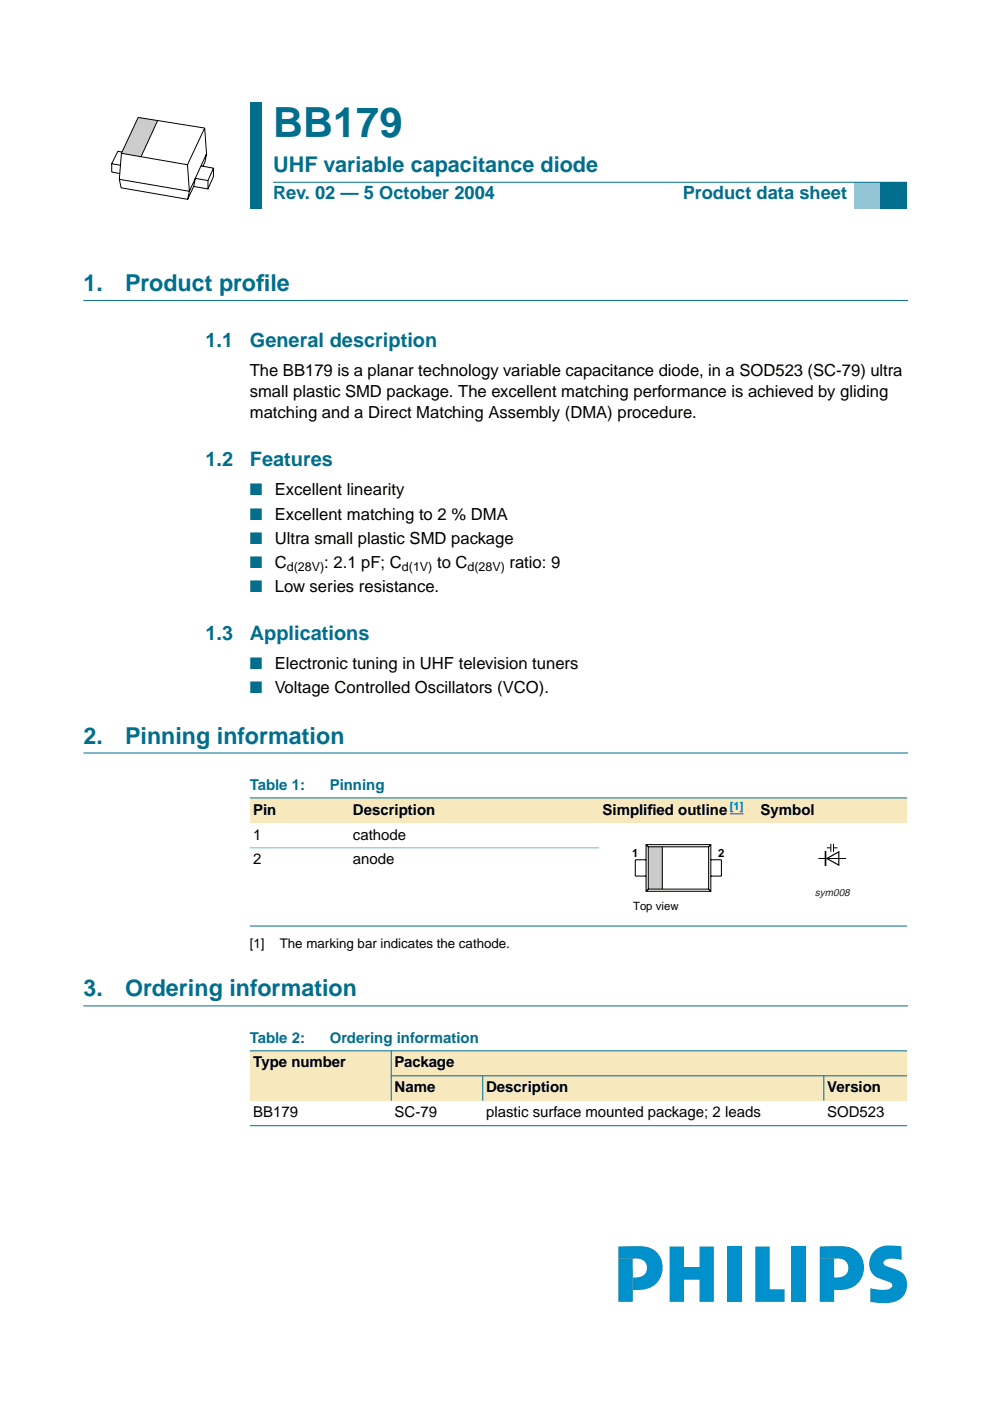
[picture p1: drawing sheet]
<svg xmlns="http://www.w3.org/2000/svg" width="210mm" height="297mm" viewBox="0 0 210 297" stroke-linecap="round" stroke-linejoin="round" font-family="sans-serif">
<defs><g id="words">
<text font-size="8.8" fill="#006e8c" x="57.9" y="29">BB179</text>
<g font-size="4.9" fill="#006e8c">
<text x="17.7" y="61.7">1.</text>
<text x="26.5" y="61.7">Product prof</text>
<text x="54.3" y="61.7">ile</text>
<text x="17.7" y="157.7">2.</text>
<text x="26.5" y="157.7">Pinning information</text>
<text x="17.7" y="211.3">3.</text>
<text x="26.5" y="211.3">Ordering information</text>
</g>
<text font-size="4.6" fill="#006e8c" x="57.9" y="36.4">UHF variable capacitance diode</text>
<g font-size="4.2" fill="#006e8c">
<text x="43.6" y="73.6">1.1</text>
<text x="53" y="73.6">General description</text>
<text x="43.6" y="98.8">1.2</text>
<text x="53" y="98.8">Features</text>
<text x="43.6" y="135.7">1.3</text>
<text x="53" y="135.7">Applications</text>
</g>
<g font-size="3.9" fill="#006e8c">
<text x="57.9" y="42.3">Rev. 02 — 5 October 2004</text>
<text x="144.8" y="42.3">Product data sheet</text>
</g>
<g font-size="3.5">
<text x="53" y="79.8">The BB179 is a planar technology variable capacitance diode, in a SOD523 (SC-79) ultra</text>
<text x="53" y="84.2">small plastic SMD package. The excellent matching performance is achieved by gliding</text>
<text x="53" y="88.6">matching and a Direct Matching Assembly (DMA) procedure.</text>
<text x="58.3" y="105">Excellent linearity</text>
<text x="58.3" y="110.1">Excellent matching to 2 % DMA</text>
<text x="58.3" y="115.3">Ultra small plastic SMD package</text>
<text x="58.3" y="125.5">Low series resistance.</text>
<text x="58.3" y="120.4">C</text>
<text x="68.7" y="120.4">: 2.1 pF; C</text>
<text x="92.7" y="120.4">to C</text>
<text x="108.1" y="120.4">ratio: 9</text>
<text x="58.3" y="141.9">Electronic tuning in UHF television tuners</text>
<text x="58.3" y="147">Voltage Controlled Oscillators (VCO).</text>
</g>
<g font-size="3.5" fill="#006e8c">
<text x="53" y="105">■</text>
<text x="53" y="110.1">■</text>
<text x="53" y="115.3">■</text>
<text x="53" y="125.5">■</text>
<text x="53" y="120.4">■</text>
<text x="53" y="141.9">■</text>
<text x="53" y="147">■</text>
</g>
<g font-size="3.2" fill="#006e8c">
<text x="53" y="167.4">Table 1:</text>
<text x="69.9" y="167.4">Pinning</text>
<text x="53" y="221">Table 2:</text>
<text x="69.9" y="221">Ordering information</text>
</g>
<g font-size="3.2">
<text x="53.7" y="172.7">Pin</text>
<text x="74.8" y="172.7">Description</text>
<text x="127.8" y="172.7">Simplif</text>
<text x="137.3" y="172.7">ied outline</text>
<text x="161.3" y="172.7">Symbol</text>
<text x="53.7" y="178">1</text>
<text x="74.8" y="178">cathode</text>
<text x="53.7" y="183.3">2</text>
<text x="74.8" y="183.3">anode</text>
<text x="53.7" y="226.3">Type number</text>
<text x="83.7" y="226.3">Package</text>
<text x="83.7" y="231.6">Name</text>
<text x="103.1" y="231.6">Description</text>
<text x="175.4" y="231.6">Version</text>
<text x="53.7" y="236.9">BB179</text>
<text x="83.7" y="236.9">SC-79</text>
<text x="103.1" y="236.9">plastic surface mounted package; 2 leads</text>
<text x="175.4" y="236.9">SOD523</text>
</g>
<g font-size="2.8">
<text x="53" y="201">[1]</text>
<text x="59.3" y="201">The marking bar indicates the cathode.</text>
</g>
<g font-size="2.6">
<text x="60.8" y="121">d(28V)</text>
<text x="85.2" y="121">d(1V)</text>
<text x="99.1" y="121">d(28V)</text>
</g>
<text font-size="2.4" fill="#00f" x="154.7" y="171.7">[1]</text>
<g font-size="2.4">
<text x="134" y="181.6">1</text>
<text x="152.3" y="181.6">2</text>
<text x="134.2" y="192.9">Top view</text>
</g>
<text font-size="2.2" fill="#231f20" x="172.8" y="189.9">sym008</text>
</g></defs>
<g fill="#0090cb">
<path d="M173.8 264.3l2.2-.1a11.6 11.6 0 0 1 5.1 .6 4.8 4.8 0 0 1 1.8 5.7 4.8 4.8 0 0 1-5.2 3h-.8v-2.7a2.35 2.35 0 0 0 3-1.9 2 2 0 0 0-2.4-2.1l-3.7 .1z"/>
<path d="M173.8 266.9h3.1v9.1h-3.1z"/>
<path d="M185.1 265.5a5.1 5.1 0 0 1 4.7-1.4l1.3 .1 .1 2.9a4.9 4.9 0 0 0-3.6 .1 .67 .67 0 0 0-.3 .7 .67 .67 0 0 0 .5 .5 5.8 5.8 0 0 1 4 2.1 3.8 3.8 0 0 1-3.3 5.7l-1.8 .1-2.2-.3v-2.9a5.7 5.7 0 0 0 4.5-.1l.2-.5a.73 .73 0 0 0-.6-.7 5.5 5.5 0 0 1-3.7-1.9 3.8 3.8 0 0 1 .2-4.4z"/>
<path d="M142 264.3h3v4.3h3.3v-4.3h3.1v11.7h-3.1v-4.7h-3.3v4.7h-3z"/>
<path d="M154.2 264.3h3.1v11.7h-3.1z"/>
<path d="M167.9 264.3h3v11.7h-3z"/>
<path d="M160.1 264.3h3.1v9h3.1v2.7h-6.2z"/>
<path d="M131.1 264.3l2.2-.1a11.6 11.6 0 0 1 5.1 .6 4.8 4.8 0 0 1 1.8 5.7 4.8 4.8 0 0 1-5.2 3h-.8v-2.7a2.35 2.35 0 0 0 3-1.9 2 2 0 0 0-2.4-2.1l-3.7 .1z"/>
<path d="M131.1 266.9h3.1v9.1h-3.1z"/>
</g>
<path d="M17.7 63.7h174.7M17.7 159.6h174.7M17.7 213.3h174.7" fill="none" stroke="#006e8c" stroke-width=".21"/>
<g fill="#006e8c">
<path d="M53 21.7h2.4v10.2h-2.4z" fill-rule="evenodd"/>
<path d="M53 31.9h2.4v6.7h-2.4z" fill-rule="evenodd"/>
<path d="M53 38.6h2.4v5.7h-2.4z" fill-rule="evenodd"/>
</g>
<path d="M181 38.6h5.7v5.7h-5.7z" fill-rule="evenodd" fill="#96c4d6"/>
<path d="M186.7 38.6h5.6v5.7h-5.6z" fill-rule="evenodd" fill="#006e8c"/>
<path d="M57.9 38.6h134.4z" fill="#006e8c" stroke="#006e8c" stroke-width=".21"/>
<path d="M29.3 24.9l4.1 .7-3.5 7.6-4.2-.7z" fill="#ccc"/>
<path d="M25.5 35l-1.8-.3v1.8l1.7 .3M25.7 32.5l14 2.4 .5 5.7-.4 1.7-14.1-2.5-.4-1.8zM25.7 32.5l3.6-7.6 14.1 2.2 .4 5.5-.3 1.7-.5 .9M25.9 32.2l-.9-.1-1.3 2.6M33.4 25.6l-3.5 7.6M41.1 39.5l-1.3 2.8M42.6 35.2l2.7 .5-1.2 2.6-2.7-.5-.3 1.7M43.4 27.1l-3.7 7.8M43.8 32.6l-3.6 8-14.9-2.6M44.1 38.3v1.8M45.3 35.7v1.7l-1.2 2.7-3-.6" fill="none" stroke="#000" stroke-width=".21"/>
<g fill="#f7e8bd">
<path d="M53 169.2h21.1v5.3h-21.1z" fill-rule="evenodd"/>
<path d="M74.1 169.2h44.1v5.3h-44.1z" fill-rule="evenodd"/>
<path d="M118.2 169.2h8.8v5.3h-8.8z" fill-rule="evenodd"/>
<path d="M127 169.2h33.6v5.3h-33.6z" fill-rule="evenodd"/>
</g>
<path d="M154.7 172.5h3z" fill="#00f" stroke="#00f" stroke-width=".21"/>
<path d="M160.6 169.2h31.7v5.3h-31.7z" fill-rule="evenodd" fill="#f7e8bd"/>
<g fill="#006e8c" stroke="#006e8c" stroke-width=".21">
<path d="M53 169.2h139.3z"/>
<path d="M53 196.3h139.3z"/>
</g>
<path d="M53 179.8h74z" fill="#80b6c6" stroke="#80b6c6" stroke-width=".21"/>
<path d="M137.4 179.5h3v9h-3z" fill="#ccc"/>
<path d="M137 179.1h13.7v9.9h-13.7zM137 179.1l.4 .4M137.4 179.5h12.8v9h-12.8zM140.4 179.6v8.9M150.7 179.1l-.5 .4M134.7 182.3v3.4h2.3M134.7 182.3h2.3M137.4 188.5l-.4 .5M150.2 188.5l.5 .5M150.7 182.3h2.3M153 182.3v3.4h-2.3" fill="none" stroke="#000" stroke-width=".22"/>
<path d="M173.6 182h5.7" fill="none" stroke="#000" stroke-width=".21"/>
<path d="M175.3 182l2.5-1.4v2.8z" fill="none" stroke="#000" stroke-width=".25"/>
<path d="M175 180.6v2.8" fill="none" stroke="#000" stroke-width=".35"/>
<path d="M175.3 179.8h.9zM176.2 178.9v1.7zM176.7 179.8h.9zM176.7 178.9v1.7z" fill="#000" stroke="#000" stroke-width=".21"/>
<g fill="#f7e8bd">
<path d="M53 222.8h30v10.6h-30z" fill-rule="evenodd"/>
<path d="M83 222.8h109.3v5.3h-109.3z" fill-rule="evenodd"/>
<path d="M83 228.1h19.4v5.3h-19.4z" fill-rule="evenodd"/>
<path d="M102.4 228.1h72.3v5.3h-72.3z" fill-rule="evenodd"/>
<path d="M174.7 228.1h17.6v5.3h-17.6z" fill-rule="evenodd"/>
</g>
<g fill="#006e8c" stroke="#006e8c" stroke-width=".21">
<path d="M83 222.8v10.6z"/>
<path d="M102.4 228v5.4z"/>
<path d="M174.7 228v5.4z"/>
<path d="M53 222.8h139.3z"/>
<path d="M82.9 228.1h109.4z"/>
<path d="M53 238.7h139.3z"/>
</g>
<use href="#words"/>
</svg>
